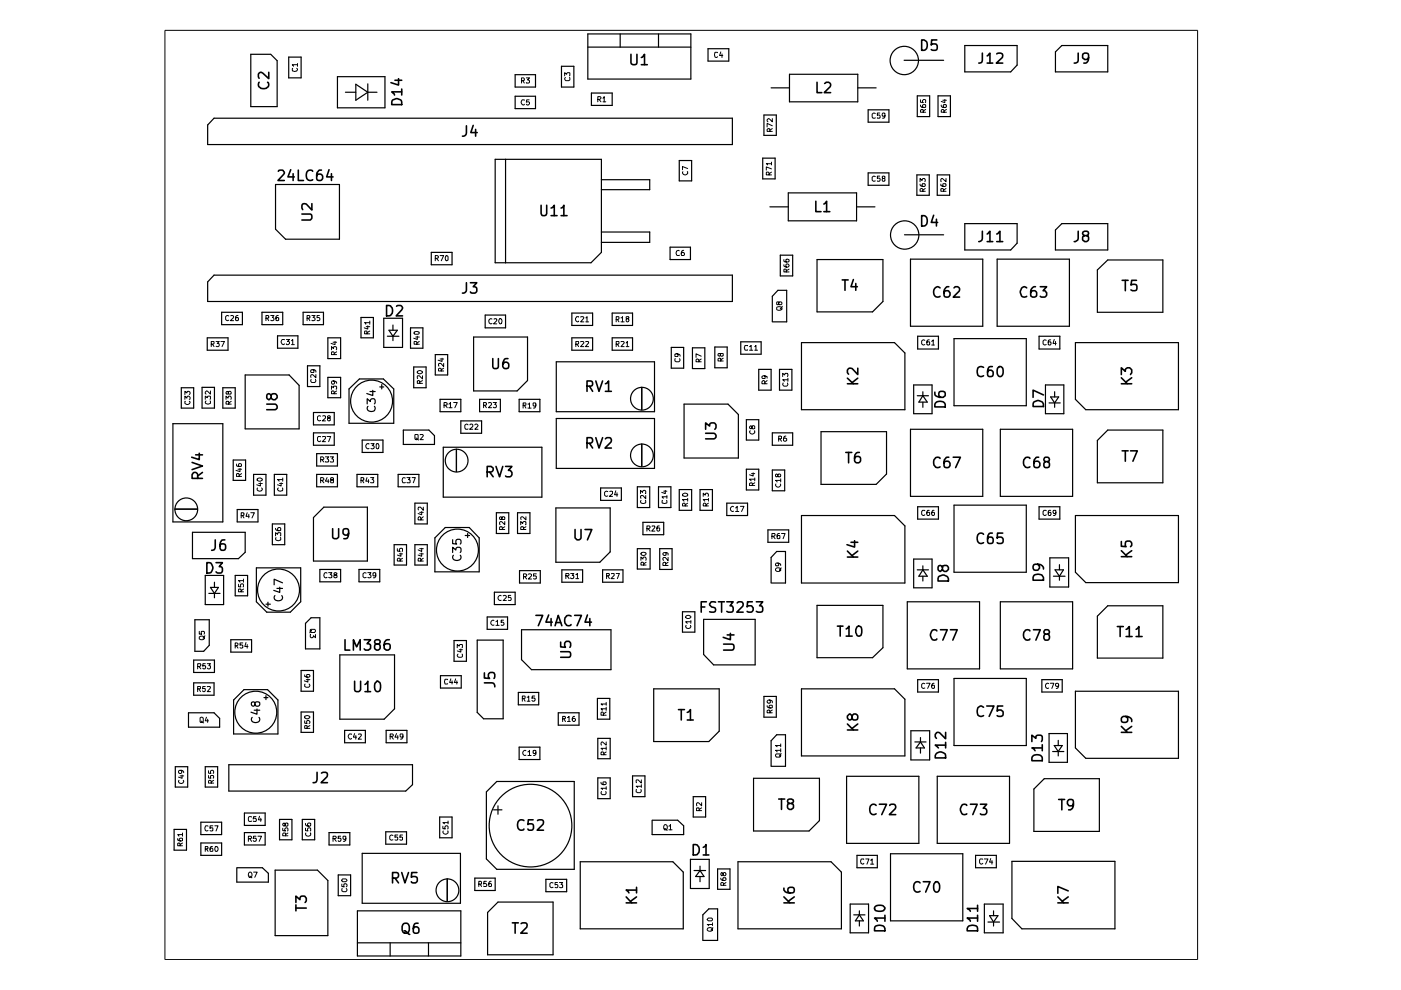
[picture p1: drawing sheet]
<svg xmlns="http://www.w3.org/2000/svg" width="297mm" height="210mm" viewBox="0 0 297 210" stroke-linecap="round" stroke-linejoin="round" font-family="sans-serif">
<g fill="none" stroke="#000" stroke-width=".21">
<path d="M35 6.4h218.9v197.1h-218.9zM62.1 14.5l-.1 .1a.57 .57 0 0 0 .4 .6 .57 .57 0 0 0 .7-.4l-.2-.3M63.1 13.7h-1.1l.2 .4M63.1 13.5v.6M110.6 17.1l.6-.1v-.3l-.2-.2h-.4v1.1M110.8 17.1l.4 .5M111.6 16.5h.7l-.5 .4 .4 .1 .1 .4-.2 .2-.5-.1M119.7 16.1v-.7l.4 .3 .2-.3h.4v.7M119.9 16.4l-.2 .4 .3 .3 .7-.1v-.6M152.1 11.2l-.5-.1a.68 .68 0 0 0 .3 1.1l.2-.2M152.8 11l-.2 .8h.6M153.1 11.4v.8"/>
<path d="M111.2 21.3l-.5-.1-.2 .4 .2 .6 .3 .1 .2-.2M112.2 21.2h-.5l-.1 .5 .5-.1 .2 .4-.3 .3-.4-.2M126.7 21.1h.5l.2-.4-.1-.2h-.6v1.1M127 21.1l.4 .5M127.8 20.8l.3-.3v1.1M127.8 21.6h.6M144.8 36.4a.55 .55 0 0 0 .3 .7 .55 .55 0 0 0 .7-.3l-.1-.4M145.8 35.7l-1.1-.4v.7M163.1 37.1v-.4l-.2-.2-.4 .1v.5h1.1M163.2 27.9v-.6h-.3l-.3 .1v.5h1.1M163.6 35.8l-1.1-.4v.7M163.6 34.7h-1.1l.2 .3"/>
<path d="M163.6 36.5l-.5 .3M163.6 34.4v.6M163.7 26.7l-1.1-.5v.7M163.7 25.1v.7l-.7-.7-.4 .3 .2 .4M163.7 27.3l-.5 .3M185.6 37.4l-.3-.1-.4 .3v.6l.4 .2h.3M185.6 24h-.3l-.4 .2v.6l.2 .3 .5-.1M186.5 37.3h-.5v.5h.4l.2 .1-.1 .5h-.5M186.5 24h-.5v.5l.4-.1 .2 .2-.1 .5-.5-.1M187.2 37.8l-.2-.2 .2-.3 .4 .1-.1 .4h-.4l-.1 .2 .2 .4h.4v-.5l-.1-.1M187.6 24.5l-.1 .1h-.4l-.1-.4 .2-.2h.4v.8l-.1 .3h-.4M195.1 39v.2a.72 .72 0 0 0 1.1 .2l-.1-.5h-.5l-.1 .5 .2 .1"/>
<path d="M195.1 38.5v-.7l.4 .5 .1-.4 .4-.1 .2 .3-.1 .4M195.2 22.3l.2 .5h.8v-.6h-.5l-.1 .2v.2l.2 .2M195.2 21.2v.5l.5 .1-.1-.5 .2-.2h.3l.2 .2-.1 .5M195.7 23.8v-.5h-.5v.5h1.1M196.2 40l-.5 .3M196.3 23.2l-.6 .3M199.5 39v.4l.8 .1 .3-.1-.1-.5-.6 .1v.5h.2M199.6 22.3l.2 .5h.8v-.6h-.5l-.1 .4 .2 .2M199.9 21.3h.8M200.2 23.8l-.1-.5h-.5v.5h1.1M200.3 21.1v.7l-.7-.3M200.6 37.8v.7l-.8-.7-.3 .2 .1 .5"/>
<path d="M200.6 40l-.5 .3M200.7 23.2l-.5 .3M92.3 54.8l.6-.1v-.4l-.6-.1v1.1M92.5 54.8l.5 .5M93.3 54.2h.8l-.5 1.1M94.5 54.3l.2-.1 .3 .2v.7l-.3 .2a.63 .63 0 0 1-.2-1zM144 53.2l-.2-.1a.61 .61 0 0 0-.5 .5 .61 .61 0 0 0 .3 .6l.4-.1M144.9 53.1l-.3 .1-.2 .8 .1 .2h.4l.2-.2v-.2l-.2-.3-.5 .3M166.2 56.1v.3a.7 .7 0 0 0 1.1 0l-.3-.4h-.2l-.2 .1v.4l.2 .1M166.2 55v.4l.3 .1h.6l.2-.4-.3-.2-.4 .1v.5h.2M166.7 57.7v-.6h-.4l-.1 .6h1.1M167.3 57.1l-.6 .3"/>
<path d="M195.7 40.6l-.1-.6h-.3l-.2 .1v.5h1.1M200.1 40.6l-.1-.6h-.5v.6h1.1M44.8 73h.4l.2-.2v-.3l-.6-.1v1.1M45 73l.4 .5M45.8 72.4h.7l-.4 .4h.3v.6h-.6M46.8 72.4h.8l-.5 1.1M48.5 67l-.3-.1-.4 .2v.6l.4 .3 .3-.1M48.9 67l.4-.1 .2 .3-.6 .8h.6M50.5 66.9l-.5 .2v.8h.5v-.5l-.4-.1-.1 .3M56.4 67.5l.6-.1v-.4l-.6-.1v1.1M56.6 67.5l.4 .5M57.4 66.9h.7l-.4 .4 .3 .1 .1 .4-.3 .2-.4-.1"/>
<path d="M59 66.9h-.2l-.3 .2v.8h.6v-.5l-.4-.1-.2 .3M60.3 72.1l-.4-.1-.3 .4 .3 .6 .2 .1 .2-.2M60.7 72h.7l-.4 .4h.2l.2 .4-.3 .3h-.3l-.1-.2M61.8 72.2l.3-.2v1.1M61.8 73.1h.6M65.1 67.5l.6-.1v-.4l-.6-.1v1.1M65.4 67.5l.3 .5M66.1 66.9h.7l-.4 .4 .3 .1 .1 .4-.3 .2-.4-.1M66.4 78.4l.1 .1v.4l-.5 .1v-.6h.7l.3 .3v.2M67 79.4v.7l-.8-.7-.3 .3 .1 .3M67.7 66.9h-.5v.5h.5l.1 .4-.2 .2-.4-.1M70.3 74.2v-.7l.4 .4v-.3h.6v.6"/>
<path d="M70.6 72.6h.8M70.9 75.2v-.4l-.2-.2h-.3l-.1 .6h1.1M71 72.4v.7l-.8-.3M71.4 74.6l-.5 .3M77.6 69.3h.8M77.8 70.8v-.5l-.4-.1-.1 .6h1.1M78 69.1v.7l-.8-.3M78.4 68.4h-1.1l.3 .3M78.4 70.2l-.6 .3M78.4 68.1v.6M87.8 70.4a.7 .7 0 0 1 1.1 .2l-.3 .3h-.6l-.2-.1zM88.1 71.5h.8"/>
<path d="M88.4 73v-.4l-.2-.2h-.3l-.1 .6h1.1M88.5 78.7a.66 .66 0 0 1 1.1 .3 .7 .7 0 0 1-1.1 0zM88.5 71.3v.7l-.8-.3M88.9 72.4l-.5 .3M89.6 79.7v.6l-.7-.6-.4 .1 .1 .5M93.3 76.1h.8M93.6 78.7l-.1-.6h-.3l-.2 .1v.5h1.1M93.7 75.9v.7l-.8-.2M94.1 77v.7l-.6-.7h-.5v.6M94.1 78.1l-.5 .3M104.3 67.6a.5 .5 0 0 0-.7 .5 .5 .5 0 0 0 .7 .5M104.7 67.6h.6v.4l-.7 .7h.7"/>
<path d="M106 67.6a.56 .56 0 0 1 .4 .5 .56 .56 0 0 1-.4 .6 .7 .7 0 0 1 0-1.1zM122.1 73h.4l.2-.2v-.3l-.6-.1v1.1M122.3 73l.4 .5M122.7 67.2l-.4-.1a.56 .56 0 0 0-.3 .7 .56 .56 0 0 0 .7 .4v-.1M123.1 67.2l.5-.1 .2 .2-.7 .9h.7M123.1 72.5l.5-.1 .2 .2-.7 .9h.7M124.2 67.4l.3-.3v1.1M124.2 72.5l.5-.1 .1 .3-.7 .8h.7M124.2 68.2h.6M130.6 67.7h.5l.1-.1v-.4l-.6-.1v1.1M130.6 73h.5l.1-.2v-.3l-.6-.1v1.1M130.9 67.7l.3 .5"/>
<path d="M130.9 73l.3 .5M131.7 67.4l.3-.3v1.1M131.7 72.5l.5-.1 .1 .2-.6 .9h.6M131.7 68.2h.6M132.8 72.7l.2-.3v1.1M132.8 73.5h.5M132.9 67.6l-.1-.1v-.3l.5-.1v.5h-.4l-.1 .1v.4l.1 .1a.35 .35 0 0 0 .4-.2 .35 .35 0 0 0-.2-.4M143.2 76l-.1 .5 .2 .2h.6l.3-.3-.1-.4M143.5 75l.3 .2-.1 .4-.6-.1v-.4l.2-.1a.81 .81 0 0 1 .9 .4v.1M148.2 76.7l-.1-.5-.4-.1-.1 .2v.4h1.1M148.7 75.5l-1.1-.5v.8M148.7 76.1l-.5 .4"/>
<path d="M152.7 75.1l.1-.2 .5 .1v.4l-.1 .1-.5-.1v-.5l-.5 .2 .1 .3 .3 .1 .1-.1M152.8 76.5v-.5l-.3-.1-.3 .2v.4h1.1M153.3 75.9l-.5 .4M158.5 73.3l-.4-.1-.3 .5 .1 .5h.6M158.9 73.5l.4-.3v1.1M158.9 74.3h.7M160 73.5l.3-.3v1.1M160 74.3h.6M162.1 79.7l.1 .1-.1 .5h-.4l-.2-.2 .1-.3a.83 .83 0 0 1 1 0v.4M164.7 65.2l.1-.1a.65 .65 0 0 1 1 .4 .78 .78 0 0 1-1.1 .1zM165.1 64.2l.1-.2h.4l.2 .2-.2 .4h-.4l-.1-.5-.3-.1-.1 .5 .3 .1 .1-.2M165.9 64.9l-.5 .6"/>
<path d="M165.9 79.8v-.6l.5 .3 .1-.3h.5v.6M196.1 72.1h-.4l-.3 .2v.6l.3 .3 .4-.1M197 72.1h-.2l-.3 .2v.8h.6l-.1-.6h-.4l-.1 .1M197.5 72.4l.4-.3v1.1M197.5 73.2h.6M221.8 72.1h-.3l-.4 .2v.6l.4 .3 .3-.1M222.8 72.1h-.3l-.3 .2v.8l.5 .1 .1-.3v-.4h-.5l-.1 .1M223.5 72l-.2 .8h.6M223.8 72.4v.8M39.2 84.7v-.7l.4 .4 .2-.4h.2l.3 .2v.4l-.2 .1M39.2 83.7v-.7l.4 .3v-.2l.2-.1 .4 .1 .1 .4-.2 .2M39.3 85.1l-.1 .4 .4 .3 .6-.3 .1-.2-.2-.2"/>
<path d="M43.5 84.7v-.7l.4 .3 .2-.3h.4v.7M43.7 85l-.2 .3a.66 .66 0 0 0 1.1 .2l-.1-.5M44.6 82.9v.7l-.7-.7-.4 .2 .2 .5M47.9 84.7v-.7l.4 .4 .2-.4h.4l.1 .2-.1 .5M48.4 83.2l.2-.2h.3l.1 .2-.1 .4h-.4l-.2-.5h-.3v.5l.4-.2M48.5 85.7l-.1-.6h-.4l-.1 .6h1.1M49 85.1l-.5 .3M50.1 98.4l.1 .4 .2 .1h.7v-.5h-.5l-.1 .3 .2 .2M50.5 99.5h.7M50.9 99.3v.7l-.9-.3M66 80.4l-.1 .4 .2 .3h.6l.3-.3-.1-.4M68 97.5h.5l.2-.4-.3-.2h-.4v1.1"/>
<path d="M68 92.6l-.5-.1-.2 .3v.6l.2 .2h.2l.3-.1M68 88.2l-.4-.1-.3 .3v.6l.3 .2h.4M68.2 97.5l.5 .5M68.4 92.6l.5-.1 .1 .5-.7 .6h.7M68.4 88.2h.6v.4l-.7 .6h.7M69 96.9h.7l-.4 .4 .4 .2-.1 .5-.6-.1M69.3 92.5h.8l-.4 1.1M69.7 88.6l-.3-.3 .3-.2 .3 .1-.2 .4h-.3a.36 .36 0 0 0 0 .6 .36 .36 0 0 0 .5 0v-.5l-.2-.1M70 96.9h.7l-.3 .4 .3 .2v.4h-.7M70.3 82.5v-.6l.4 .3 .1-.3h.5v.6M70.7 80.8l.3 .4-.1 .2h-.5l-.1-.2 .1-.4 .9 .1 .1 .4M70.9 83.5v-.4l-.2-.2h-.3l-.1 .6h1.1"/>
<path d="M71.4 82.9l-.5 .3M78.2 94.1h-.4a.56 .56 0 0 0-.2 .7 .56 .56 0 0 0 .6 .3M78.7 94.1h.6l-.4 .4 .4 .2-.1 .4h-.5M79.8 94.1h.2a.61 .61 0 0 1 .4 .5 .61 .61 0 0 1-.4 .6l-.2-.3zM88 92.2h.6v.8l-.2 .2-.4-.2zM88.1 92.9l.6 .4M89 81.3v-.5h-.5v.5h1.1M89.1 92.2l.5-.1 .1 .2-.6 .9h.6M89.6 80.7l-.6 .3M94.1 85.9h.6v-.5l-.6-.1v1.1M94.4 85.9l.4 .5M95.2 85.7l.3-.4v1.1"/>
<path d="M95.2 86.4h.6M96.2 85.3h.7l-.5 1.1M99.2 90.1l-.3-.2-.3 .3v.6l.1 .2 .5-.1M99.7 90.1l.4-.2 .1 .2v.3l-.6 .6h.6M100.7 90.1l.4-.2 .2 .3-.6 .8h.6M102.5 85.9h.6v-.5l-.6-.1v1.1M102.8 85.9l.3 .5M103.5 85.4l.5-.1 .2 .3-.7 .8h.7M104.6 85.3h.6l-.3 .5 .3 .1v.4l-.1 .1h-.5M110.9 85.9h.5l.1-.4-.6-.1v1.1M111.2 85.9l.3 .6M111.9 85.7l.4-.3v1.1"/>
<path d="M111.9 86.5h.7M113.6 85.9l-.1 .2h-.3l-.2-.2v-.4l.5-.1 .1 .2-.1 .8-.4 .1M159.1 91.4h-.1a.55 .55 0 0 0 .3 .6 .55 .55 0 0 0 .7-.2l-.1-.4M159.4 90.5l.2-.2h.3l.1 .1v.4l-.4 .1-.4-.6-.3 .2 .3 .4 .2-.2M162.1 81.4v-.5l-.3-.2-.3 .2v.5h1.1M162.6 80.7l-.5 .4M165.1 93h.6v-.5h-.6v1.1M165.4 93l.3 .6M166 81.2l-.1 .3 .3 .4h.6l.2-.4v-.3M166.6 92.5h-.3l-.2 .9 .3 .2 .4-.2-.1-.4-.3-.1-.3 .1M167 80.5h-1.1l.4 .4M167 80.2v.7"/>
<path d="M50.7 101l-.1-.6h-.4l-.1 .6h1.1M51.1 109.3l.6-.1v-.4l-.6-.1v1.1M51.2 100.4l-.5 .4M51.4 109.3l.3 .5M52.4 108.7l-.2 .8h.6M52.7 109.1v.7M53.2 108.7h.7l-.5 1.1M54.5 101.5a.66 .66 0 0 1 1.1 .3 .7 .7 0 0 1-1.1 0zM54.6 103.5a.51 .51 0 0 0 .3 .6 .51 .51 0 0 0 .6-.2l.1-.3-.1-.1M54.9 102.5h.7M55.2 102.4v.6l-.8-.2M58.4 113.6v-.7l.4 .4 .1-.4h.5v.7"/>
<path d="M58.4 112l.1 .4 .9 .1 .1-.1v-.4l-.1-.2-.5 .1-.1 .2 .3 .4M58.5 114l-.1 .2a.66 .66 0 0 0 1.1 .3l-.1-.5M59 103.5l-.2 .1a.6 .6 0 0 0 .5 .5 .6 .6 0 0 0 .6-.2v-.4M59.3 102.5h.6M59.6 102.4v.6l-.8-.2M59.9 101.7h-1.1l.4 .3M59.9 101.3v.7M68 101.9l.6-.1v-.5h-.6v1.1M68.2 101.9l.5 .5M69.3 101.3l-.3 .7h.8M69.6 101.7v.7M70.3 101.8l-.2-.1v-.4h.6v.4l-.6 .2 .1 .5 .5-.1v-.4l-.2-.1"/>
<path d="M76.5 101.9l.6-.1v-.5h-.6v1.1M76.8 101.9l.3 .5M77.8 101.3l-.2 .7h.6M78.1 101.7v.7M78.6 101.3h.6l-.3 .4 .3 .2v.5l-.6-.1M84.2 116.3v.5l.6 .1-.1-.1 .1-.5h.5v.6M84.7 117.4h.6M84.8 119v-.6h-.4l-.2 .1v.5h1.1M85 117.3v.6l-.8-.2M85.3 118.4l-.5 .3M85.9 101.3h-.2a.66 .66 0 0 0-.3 1.1l.5-.1M86.3 101.3h.7l-.4 .4 .4 .1v.5h-.7"/>
<path d="M87.4 101.3h.7l-.5 1.1M89 108.6h.7M89 117.4h.7M89 116.3h.7M89.2 110.2v-.6h-.5l-.1 .6h1.1M89.2 119v-.6h-.5l-.1 .6h1.1M89.4 108.5v.6l-.8-.2M89.4 117.3v.6l-.8-.2M89.4 116.2v.7l-.8-.3M89.7 107.5v.7l-.5-.7h-.5v.6M89.7 109.6l-.5 .4M89.7 118.4l-.5 .3"/>
<path d="M106.4 109.7l.2-.1h.4l-.1 .6h-.4l-.1-.5-.2-.1-.3 .1 .1 .5h.3l.1-.2M106.5 112.3l-.1-.6h-.4l-.1 .6h1.1M107 110.6v.7l-.7-.7-.4 .2 .1 .5M107 111.7l-.5 .3M110.4 111.3v-.7l.4 .4 .1-.3h.6l-.1 .6M111 112.3l-.1-.6h-.4l-.1 .6h1.1M111.5 109.6v.6l-.8-.6-.3 .1 .1 .5M111.5 111.7l-.5 .3M128.9 104.2l-.4-.1-.3 .3v.6l.3 .2h.4M129.3 104.2h.6v.4l-.7 .6h.7M130.6 104.1l-.3 .8h.7M130.8 104.5v.7"/>
<path d="M135.8 104.6v-.6l.4 .4 .1-.3 .4-.1 .2 .1-.1 .5M135.9 106.1l-.1 .2a.64 .64 0 0 0 .4 .5 .64 .64 0 0 0 .7-.2l-.1-.5M135.9 118.8v-.7l.4 .4 .2-.4 .4 .1v.6M136 117.2a.74 .74 0 0 1 1 .2 .63 .63 0 0 1-1 .2zM136.5 119.8v-.4l-.2-.2h-.3l-.1 .6h1.1M136.9 105.1v.6l-.6-.6h-.4v.6M137 119.2l-.5 .3M137.2 112.1h.4l.2-.4-.1-.2h-.5v1.1M137.4 112.1l.4 .5M138.3 111.6l.5-.1 .1 .3-.7 .8h.7M139.8 111.5h-.4l-.1 .3v.6l.1 .2 .5-.2-.1-.5h-.4l-.1 .2M140.5 106.1l-.1 .5 .4 .2 .6-.2-.1-.5"/>
<path d="M140.7 104.1h.7M141.1 104v.6l-.8-.2M141.1 117.2l.1 .1v.4h-.6l-.1-.4 .2-.1 .9 .1v.4M141.1 119.9v-.6h-.5l-.1 .6h1.1M141.4 105.3h-1l.2 .4M141.4 105.1v.6M141.6 118.2v.7l-.5-.7h-.4l-.2 .2 .2 .4M141.6 119.2l-.5 .3M144.8 104.7a.83 .83 0 0 1 1 0v.4a.7 .7 0 0 1-1.1-.2zM145.3 107.3l-.2-.6-.3 .1-.1 .5h1.1M145.8 105.9h-1.1l.3 .4M145.8 106.7l-.5 .3"/>
<path d="M145.8 105.7v.6M149.1 105.2v-.6l.4 .4 .2-.4h.4v.6M149.7 107.3l-.1-.5-.3-.1-.2 .6h1.1M150.2 105.9h-1.1l.3 .4M150.2 106.7l-.5 .3M150.2 105.7v.6M155.5 107.4a.5 .5 0 0 0-.6 .5 .5 .5 0 0 0 .6 .5M156 107.7l.3-.3v1.1M156 108.5h.6M157 107.4h.7l-.5 1.1M159.3 100.4h.7M159.5 103v-.6h-.3l-.3 .1v.5h1.1"/>
<path d="M159.7 100.2v.7l-.8-.2M160 101.6h-1.1l.4 .3M160 102.4l-.5 .3M160 101.3v.6M163.7 113.7l.6-.1v-.5h-.6v1.1M163.9 113.7l.4 .5M164.5 102.6a.5 .5 0 0 0 .5 .7 .5 .5 0 0 0 .4-.7M164.9 119.4l.2 .2-.1 .4h-.5l-.1-.4 .2-.2 .8 .1 .1 .4M164.9 100.7l.2-.2 .4 .2-.1 .4h-.4l-.1-.4-.2-.2-.3 .2 .1 .4 .4-.2M165.3 113.1h-.4l-.1 .3v.7h.6l-.1-.6h-.5v.2M165.5 101.9h-1.1l.4 .3M165.5 101.5v.7"/>
<path d="M165.7 113.1h.8l-.5 1.1M196.1 108.3l-.5-.1-.2 .3v.6l.3 .2 .4-.2M197 108.2h-.3l-.2 .3v.6l.2 .2 .4-.2-.1-.5h-.4l-.1 .2M198 108.2h-.2a.82 .82 0 0 0-.2 1l.4 .1 .1-.2v-.4l-.5-.1-.1 .2M221.8 108.3l-.5-.1-.2 .3v.6l.4 .2 .3-.2M222.8 108.2h-.4l-.2 .3v.6l.5 .2 .1-.2v-.5h-.5l-.1 .2M223.9 108.6l-.2 .3h-.3l-.1-.3 .1-.4 .5 .1v.8l-.3 .2h-.2M42.2 135a.78 .78 0 0 1 1.1 .1v.3a.78 .78 0 0 1-1.1 .1zM42.2 133.9v.6h.6v-.6h.5v.6M43.4 134.8l-.3 .6M49.9 136.9l.5-.1 .1-.3-.6-.2v1.1M50.1 136.9l.4 .5"/>
<path d="M50.5 123.9v.5l.6 .1v-.6l.4-.1 .1 .2v.5M51.1 125.5v-.6h-.5l-.1 .6h1.1M51.5 136.3h-.6v.5h.6v.5h-.6M51.6 123.1h-1.1l.4 .3M51.6 124.9l-.5 .3M51.6 122.8v.6M52.2 136.2l-.3 .9h.7M52.4 136.7v.7M65.8 133.5l.9-.1 .2 .5-.2 .2h-.7l-.2-.2zM65.9 134.5l-.1 .5 .2 .2 .4-.1 .1-.3 .4 .4v-.7M66 133.6l-.3 .6M69.3 121.5l-.1-.1a.52 .52 0 0 0-.6 .6 .52 .52 0 0 0 .7 .4"/>
<path d="M69.7 121.4h.7l-.4 .4 .4 .1v.5h-.7M71 121.9l-.2-.2 .1-.2h.5l.1 .2-.3 .2h-.3l-.1 .2v.2l.2 .2 .5-.2v-.2l-.3-.2M77.6 121.5l-.3-.1-.3 .3v.6l.3 .2 .3-.1M78 121.4h.7l-.4 .4 .3 .1 .1 .4-.3 .2-.4-.1M79.7 121.9l-.1 .2h-.4l-.1-.6h.6v.8l-.3 .2h-.2M96.9 137.3v-.6l.5 .3 .1-.3h.5v.6M97.1 138.7l-.2 .3 .4 .4h.5l.2-.2v-.5M97.4 137.8h.6M97.7 137.6v.7l-.8-.3M104.7 131.6a.5 .5 0 0 0-.6 .4 .5 .5 0 0 0 .6 .5M105.2 131.8l.3-.3v1.1M105.2 132.6h.6"/>
<path d="M106.3 126.3a.5 .5 0 0 0-.7 .5 .5 .5 0 0 0 .7 .5M106.7 126.3l.4-.1 .3 .3-.7 .8h.7M106.8 131.5h-.5v.5h.5v.4l-.2 .2-.3-.1M108.3 126.2h-.5v.5h.4l.2 .1v.4l-.2 .1h-.4M111 122.3l.6-.1 .1-.4-.7-.1v1.1M111.3 122.3l.4 .5M112 121.8l.4-.1 .3 .1-.1 .4-.6 .6h.7M113.7 121.7h-.6v.5h.6v.5h-.6M120 122.1h.5l.1-.3-.1-.2h-.5v1.1M120.2 122.1l.4 .6M121 121.6h.7l-.4 .4h.3a.42 .42 0 0 1-.1 .6 .42 .42 0 0 1-.5 0v-.1M122.1 121.8l.3-.2v1.1"/>
<path d="M122.1 122.7h.6M128.6 122.1h.5v-.5h-.5v1.1M128.9 122.1l.3 .6M129.6 121.7l.5-.1 .1 .4-.7 .7h.7M130.6 121.6h.7l-.4 1.1M145.5 132.6a.5 .5 0 0 0 .4 .7 .5 .5 0 0 0 .5-.7M145.5 130.6a.73 .73 0 0 1 1 .1v.2a.7 .7 0 0 1-1.1 0zM146.5 131.8h-1.1l.3 .4M146.5 131.6v.6M164.4 120.6l.4-.2h.4l.3 .2v.3l-.3 .3h-.4l-.4-.3zM165.6 120.4l-.3 .6M41.9 141.3l.6-.1v-.5h-.6v1.1"/>
<path d="M41.9 146h.5l.1-.4-.6-.1v1.1M42.2 141.3l.4 .5M42.2 146l.3 .6M42.5 152.1h.3l.3 .1v.8l-.2 .2h-.4l-.1-.2zM42.6 152.9l.6 .3M43.5 140.7h-.5v.5l.5-.1 .1 .2-.1 .4-.3 .1-.2-.2M43.5 145.5h-.5l-.1 .5h.5l.1 .5-.2 .1-.4-.1M43.8 152.1l-.3 .7h.7M43.9 140.7h.7l-.3 .4 .3 .1v.4l-.2 .2h-.3l-.2-.2M43.9 145.6l.6-.1 .1 .2-.7 .9h.7M44 152.5v.7M64.6 152.8v.5l.5 .1-.1-.5 .4-.2 .3 .3-.2 .4"/>
<path d="M64.6 143.1l.1 .3a.74 .74 0 0 0 .9 .1l.1-.3-.2-.2h-.4l-.1 .5 .2 .1M64.7 151.8l.6-.1 .4 .3a.58 .58 0 0 1-.5 .4 .58 .58 0 0 1-.6-.3zM64.7 145l-.1 .5 .3 .2h.5l.2-.2 .1-.2-.2-.3M64.9 144.1h.8M65.1 154.4v-.5l-.4-.1-.1 .6h1.1M65.3 143.9v.7l-.8-.2M65.7 153.8l-.6 .4M74.5 155.7l-.4-.1-.3 .4 .3 .6 .2 .1 .2-.2M75.2 155.5l-.3 .8h.7M75.4 156v.7M76 155.7l.5-.1 .1 .3-.7 .8h.7M82.7 156.1h.5l.2-.3-.2-.2h-.5v1.1"/>
<path d="M83 156.1l.4 .6M84.1 155.5l-.4 .8h.7M84.3 156v.7M85.4 156l-.1 .3h-.3l-.2-.2v-.4h.6v.7l-.1 .2-.4 .1M94.9 144.1l-.5-.1-.2 .4 .2 .6 .5-.1M95.6 143.9l-.3 .8h.7M95.8 144.4v.6M96.6 143.9l-.2 .8h.6M96.9 144.4v.6M110.7 148.1h.6v-.4l-.6-.1v1.1M111 148.1l.3 .6M111.5 159.2a.5 .5 0 0 0-.7 .4 .5 .5 0 0 0 .7 .5"/>
<path d="M111.8 147.8l.3-.2v1.1M111.8 148.7h.6M111.9 159.4l.4-.3v1.1M113.4 147.6h-.5l-.1 .5 .6-.1v.6l-.5 .1-.1-.2M113.6 159.6l-.1 .2-.5-.1v-.5h.6v.7l-.5 .3M119.3 152.4h.5v-.5h-.5v1.1M119.5 152.4l.4 .6M120.3 152.1l.3-.2v1.1M120.3 153h.6M121.8 151.9h-.2a.7 .7 0 0 0 0 1.1l.4-.3v-.2l-.2-.2h-.3l-.2 .2M127.9 151.6v-.5l-.3-.1-.2 .1v.5h1.1M128.5 150.3h-1.1l.3 .3"/>
<path d="M128.5 149.3h-1.1l.3 .2M128.5 158.7h-1.1l.4 .3M128.5 157.3v.7l-.7-.7-.4 .3 .1 .4M128.5 148.9v.6M128.5 149.9v.7M128.5 158.3v.7M128.5 151l-.6 .4M128.5 159.4l-.5 .4M162.6 149.6l.1 .3 .9 .2 .1-.1v-.5h-.5l-.1 .2v.2l.2 .2M163.2 148.4l.1 .2v.4l-.1 .1-.5-.1-.1-.3a.7 .7 0 0 1 1.1 0v.3M163.2 151.1v-.5l-.3-.1-.3 .2v.4h1.1M163.7 150.5l-.5 .4"/>
<path d="M164.5 159.9h.9l.1 .4-.1 .2h-.8l-.2-.2zM165.5 159.1h-1.1l.4 .3M165.5 158.1h-1.1l.4 .2M165.5 157.7v.6M165.5 158.7v.7M165.6 159.8l-.3 .6M196.1 144.9h-.4l-.3 .2v.6l.3 .3 .4-.1M196.4 144.9h.8l-.5 1.1M198 144.9h-.3l-.2 .8 .3 .3 .3-.1-.1-.6h-.4l-.1 .2M222.3 144.9a.5 .5 0 0 0-.7 .5 .5 .5 0 0 0 .7 .5M222.7 144.9h.7l-.4 1.1M224.5 145.3l-.5 .2-.2-.2v-.3l.2-.1 .5 .1-.2 .9-.4 .1"/>
<path d="M37.7 177.8l.1 .3a.74 .74 0 0 0 .9 .1l-.1-.5h-.4l-.2 .4 .3 .2M37.9 165.4a.5 .5 0 0 0 .5 .7 .5 .5 0 0 0 .5-.7M38.2 179.3v-.5h-.5v.5h1M38.2 164.5h.7M38.4 163.3l.1 .1v.4l-.1 .2-.5-.1-.1-.3 .3-.3 .8 .2v.3M38.6 164.3v.7l-.8-.2M38.7 177h-1l.2 .3M38.7 178.7l-.5 .4M38.7 176.6v.7M44.1 175.2l-.5-.1a.58 .58 0 0 0-.2 .7 .58 .58 0 0 0 .7 .3M44.2 164.4v.5l.5 .1v-.6h.5v.6M44.2 163.4v.5l.5 .1v-.6l.4-.1 .2 .3-.1 .4"/>
<path d="M44.8 166l-.1-.5-.3-.1-.2 .2v.4h1.1M45 179.5h-.3l-.2 .2v.7h.6v-.4l-.1-.2h-.3l-.2 .3M45.1 175.1h-.6v.5h.6v.5h-.6M45.3 165.4l-.5 .4M45.6 175.1h.6l-.4 1.1M45.7 179.5h.4l.1 .3-.1 .7h-.4l-.1-.3zM52.7 177.8h.5l.1-.3-.1-.2h-.5v1.1M52.9 177.8l.4 .6M53.3 173.2l-.5-.1-.1 .3v.5l.1 .3 .5-.1M54.3 177.3h-.5l-.1 .5 .6-.1v.6l-.5 .1-.1-.2M54.3 173.1h-.5l-.1 .6 .1-.2 .5 .1v.6l-.6-.1M54.7 177.3h.8l-.6 1.1"/>
<path d="M55 173.1l-.2 .7h.7M55.3 173.5v.7M59.9 175.6v.5l.6 .1-.1-.4 .2-.3h.3l.1 .2v.5M60.5 174.8l.1-.3 .4 .1v.4l-.4 .2a.58 .58 0 0 0-.6-.6l-.1 .3 .3 .3 .3-.3M60.5 177.2v-.5l-.4-.1-.2 .2v.4h1.1M61 176.6l-.5 .4M64.8 175.6v.5l.5 .1v-.6l.4-.1 .2 .2-.1 .5M64.8 174.6l.1 .4a.83 .83 0 0 0 1 0v-.4l-.5-.1-.2 .3 .2 .4M64.9 176.6l-.1 .2a.61 .61 0 0 0 .4 .5 .61 .61 0 0 0 .7-.3l-.1-.4M70.6 177.8h.5l.2-.3-.2-.2h-.5v1.1M70.9 177.8l.4 .6M72.2 177.3h-.5v.5l.5-.1v.6l-.4 .1-.1-.2"/>
<path d="M73.3 177.7l-.1 .3h-.3l-.2-.2v-.4h.6v.7l-.2 .3h-.3M83.3 177.1l-.3-.1-.4 .3v.6l.4 .2h.3M84.3 177h-.6v.5h.6v.6h-.6M85.3 177h-.5v.5h.5v.6h-.5M93.9 175.2v.5l.5 .1v-.6l.4-.1 .2 .2-.1 .5M94 176.2a.55 .55 0 0 0 .3 .7 .55 .55 0 0 0 .7-.3l-.1-.4M95 174.4h-1.1l.3 .3M95 174.1v.6M111.9 160.2h.7M127.4 165.9v.1a.72 .72 0 0 0 1 .3v-.5h-.5l-.1 .5 .2 .1M127.5 167.8l-.1 .3 .3 .4h.6l.2-.4-.1-.3M128 160v-.4l-.2-.2h-.3l-.1 .6h1.1"/>
<path d="M128.5 167.1h-1.1l.4 .3M128.5 166.8v.6M135 167.4l-.1 .5 .2 .2h.6l.3-.4-.1-.3M136 166.7h-1.1l.3 .3M136 165.4v.6l-.7-.6h-.4l.1 .5M136 166.4v.6M140.9 175.7l.6 .3M141.8 175.2l.4-.4v1.1M141.8 175.9h.7M148.3 171.9l-.1-.6h-.5v.6h1.1M148.8 170.2v.7l-.8-.7-.3 .2v.5M148.8 171.3l-.5 .3"/>
<path d="M43.5 180h.5v-.5h-.5v1M43.8 180l.3 .5M52.7 185.1l.5-.2a.78 .78 0 0 1 .1 1.1h-.4a.67 .67 0 0 1-.2-.9zM52.9 185.8l.5 .3M53.8 184.9h.7l-.5 1.1M72.5 187.5v.5h.5l-.1-.5h.6l.1 .4-.2 .1M72.5 186.5l.1-.1h.7l.3 .3-.3 .2h-.7zM72.6 188.4l-.1 .5 .2 .2h.6l.2-.2 .1-.3-.2-.2M101.5 187.5l.6-.1v-.4l-.2-.1h-.4v1.1M101.8 187.5l.3 .5M103.1 186.9h-.5l-.1 .6 .5-.2 .2 .2v.3l-.2 .2-.5-.1M104.1 186.9h-.2l-.3 .3v.7l.5 .1v-.6l-.3-.1-.2 .2"/>
<path d="M117.3 187.2l-.4-.1-.3 .3v.6l.3 .2 .4-.1M118.2 187.1h-.5v.5l.4-.1 .2 .2v.3l-.2 .2-.4-.1M118.6 187.1h.7l-.3 .4 .3 .1v.5h-.7M149.9 194.9l.3-.3h.7l.1 .5-.1 .1h-.7zM151 196h-1.1l.4 .3M151 195.7v.6M151.1 196.7l-.3 .6M152.8 186.2l.3 .4a.64 .64 0 0 0 .8-.1l-.1-.4h-.5l-.1 .4 .2 .2M153.3 185.3l.2-.3a.35 .35 0 0 1 .4 .3 .35 .35 0 0 1-.4 .4l-.4-.7a.35 .35 0 0 0-.3 .3 .35 .35 0 0 0 .3 .4l.2-.3M153.4 187.7l-.1-.5-.3-.1-.2 .2v.4h1.1M153.9 187.1l-.5 .4M183.1 182.2l-.4-.1a.56 .56 0 0 0-.2 .7 .56 .56 0 0 0 .6 .3v-.1"/>
<path d="M183.6 182.1h.6l-.4 1.1M184.6 182.4l.3-.3v1.1M184.6 183.2h.7M208.4 182.2l-.5-.1-.2 .3 .1 .6 .2 .2 .4-.2M208.7 182.1h.8l-.5 1.1M210.1 182l-.3 .8h.7M210.3 182.5v.7"/>
<circle cx="141.1" cy="175.4" r=".52"/>
<circle cx="150.5" cy="197.1" r=".52"/>
</g>
<g fill="none" stroke="#000" stroke-width=".25">
<path d="M53.2 11.5h4.2l1.4 1.4v9.7h-5.6zM61.2 12.1h2.6v4.4h-2.6zM71.5 16.3h10.1v6.6h-10.1zM73.2 19.6h2.2M75.4 17.9l2.6 1.7-2.6 1.7zM78 19.6h1.9M78 17.8v3.5M109.2 15.8h4.3v2.7h-4.3zM119 14.1h2.7v4.4h-2.7zM124.6 7.2h21.9v9.6h-21.9zM124.6 10h21.9M125.4 19.7h4.4v2.7h-4.4z"/>
<path d="M131.5 7.2v2.8M139.6 7.2v2.8M150.1 10.3h4.4v2.7h-4.4zM163.5 18.6h3.9M167.4 15.7h14.5v5.9h-14.5zM181.9 18.6h3.9M191.7 12.8h8.4M204.6 9.7h11v4.1l-1.3 1.4h-9.7zM223.8 11l1.3-1.3h9.8v5.5h-11.1zM45.4 25.1h109.9v5.5h-111.3v-4.1zM58.4 39.1h13.6v11.6h-11.5l-2.1-2.1zM105 33.8h22.5v19.7l-2.2 2.2h-20.3z"/>
<path d="M107.2 33.8v21.9M109.2 20.4h4.3v2.6h-4.3zM127.5 38.1h10.3v2.1h-10.3M144 34h2.6v4.4h-2.6zM161.7 33.5h2.6v4.4h-2.6zM162 24.4h2.6v4.3h-2.6zM184.1 23.3h4.4v2.6h-4.4zM184.1 36.7h4.4v2.6h-4.4zM194.4 37.1h2.6v4.3h-2.6zM194.5 20.3h2.6v4.4h-2.6zM198.7 37.1h2.6v4.3h-2.6zM198.9 20.3h2.6v4.4h-2.6z"/>
<path d="M45.4 58.3h109.9v5.6h-111.3v-4.1zM91.4 53.5h4.4v2.6h-4.4zM127.5 49.2h10.3v2.2h-10.3M142.1 52.4h4.3v2.6h-4.3zM163.2 43.9h3.9M165.4 54.1h2.7v4.4h-2.7zM167.1 40.9h14.5v5.9h-14.5zM173.2 55h14v8.9l-2.2 2.2h-11.8zM181.6 43.9h3.9M191.8 49.8h8.3M193 54.9h15.4v14.3h-15.4zM204.6 47.4h11v4.2l-1.3 1.4h-9.7z"/>
<path d="M211.4 54.9h15.3v14.3h-15.3zM223.8 48.8l1.3-1.4h9.8v5.6h-11.1zM232.7 57.2l2.2-2.1h11.6v11.1h-13.8zM43.9 71.6h4.4v2.7h-4.4zM47 66.2h4.4v2.6h-4.4zM52 79.5h9.3l2.1 2.2v9.2h-11.4zM55.5 66.2h4.4v2.6h-4.4zM58.8 71.2h4.4v2.6h-4.4zM64.3 66.2h4.3v2.6h-4.3zM65.2 77.6h2.6v4.4h-2.6zM69.5 71.6h2.7v4.4h-2.7zM76.5 67.3h2.7v4.3h-2.7z"/>
<path d="M81.4 67.5h3.9v6.2h-3.9zM82.1 71.3h2.5M82.5 70h1.7l-.9 1.3zM83.3 68.9v1.1M83.3 71.3v.9M87 69.5h2.7v4.3h-2.7zM87.7 77.8h2.6v4.4h-2.6zM92.3 75.2h2.6v4.3h-2.6zM100.4 71.5h11.4v9.2l-2.2 2.2h-9.2zM102.9 66.8h4.3v2.7h-4.3zM117.9 76.7h20.9v10.6h-20.9zM121.2 71.6h4.4v2.7h-4.4z"/>
<path d="M121.2 66.4h4.4v2.6h-4.4zM129.8 66.4h4.3v2.6h-4.3zM129.8 71.6h4.3v2.7h-4.3zM142.3 73.7h2.6v4.4h-2.6zM146.8 73.7h2.6v4.4h-2.6zM151.6 73.6h2.6v4.4h-2.6zM157.1 72.5h4.3v2.6h-4.3zM160.9 78.3h2.6v4.4h-2.6zM163.7 68.2v-5.4l1.2-1.2h1.9v6.6h-3.1M165.3 78.3h2.6v4.4h-2.6zM169.9 72.6h19.8l2.2 2.2v12.1h-22zM194.6 71.3h4.4v2.7h-4.4z"/>
<path d="M202.3 71.8h15.3v14.2h-15.3zM220.3 71.3h4.4v2.7h-4.4zM228 72.6h21.9v14.3h-19.7l-2.2-2.2zM36.7 89.8h10.5v20.9h-10.5zM38.4 82.2h2.7v4.3h-2.7zM42.8 82.1h2.7v4.4h-2.7zM47.2 82.2h2.7v4.3h-2.7zM49.4 97.5h2.7v4.4h-2.7zM66.5 87.5h4.4v2.6h-4.4zM66.5 91.8h4.4v2.6h-4.4zM67.1 96.2h4.4v2.6h-4.4zM69.5 80h2.7v4.3h-2.7z"/>
<path d="M74 82.5l2.2-2.2h5.1l2.2 2.2v7.2h-9.5zM76.8 93.3h4.4v2.6h-4.4zM77.9 85.6v-1.1l.6 .6 .2-.5 .6-.1 .2 .4v.5l-.1 .2M78 86.1a.71 .71 0 0 0 0 .9 .71 .71 0 0 0 .9 .2l.6-.3v-.4l-.1-.4M78.4 83h1.1M79 82.8v1.1l-1.2-.5M80.5 82h.9M80.9 81.5v1M85.5 91.2h5.4l1.2 1.2v1.8h-6.6zM93.3 84.7h4.4v2.6h-4.4zM94 94.8h20.9v10.6h-20.9zM96.8 95.2v4.8"/>
<path d="M97.7 89.2h4.4v2.7h-4.4zM101.7 84.7h4.4v2.6h-4.4zM110.1 84.7h4.4v2.6h-4.4zM117.9 88.7h20.9v10.6h-20.9zM136.1 82.1v4.8M136.1 94.1v4.8M145 85.7h9.3l2.2 2.2v9.2h-11.5zM158.2 89h2.7v4.3h-2.7zM158.2 99.5h2.7v4.4h-2.7zM163.7 91.8h4.4v2.6h-4.4zM163.7 99.7h2.7v4.4h-2.7zM174.1 91.5h13.9v9l-2.2 2.2h-11.7z"/>
<path d="M193 91h15.4v14.2h-15.4zM193.7 81.6h3.9v6.1h-3.9zM194.5 83.9h2.3M195.7 83.1v.8M195.7 85.3v1.1M195.7 83.9l.9 1.4h-1.8zM212.1 91h15.3v14.2h-15.3zM221.7 81.6h3.9v6.1h-3.9zM222.4 85.4h2.4M222.8 84.2h1.7l-.9 1.2zM223.6 83.1v1.1M223.6 85.4v1"/>
<path d="M234.9 91.2h11.6v11.2h-13.8v-9zM37.1 107.9h4.7M40.8 112.9h11.2v4.2l-1.5 1.3h-9.7zM50.3 108h4.4v2.7h-4.4zM53.8 100.6h2.6v4.4h-2.6zM57.7 111.1h2.7v4.4h-2.7zM58.2 100.6h2.6v4.4h-2.6zM67.1 100.6h4.4v2.6h-4.4zM68.7 107.5h9.2v11.5h-11.4v-9.3zM75.7 100.6h4.4v2.6h-4.4zM83.6 115.5h2.6v4.3h-2.6zM84.4 100.6h4.4v2.6h-4.4z"/>
<path d="M88 106.7h2.6v4.4h-2.6zM88 115.5h2.6v4.3h-2.6zM92.2 114l2.2-2.2h5.1l2.1 2.2v7.2h-9.4zM96 117.1v-1.1l.6 .6 .2-.5h.8l.1 .3v.5l-.1 .2M96 114.4v.9l.8 .1-.2-.3 .1-.6 .3-.2 .6 .1 .1 .3-.1 .7M96.1 117.7a.71 .71 0 0 0 0 .9 .71 .71 0 0 0 .9 .2 .67 .67 0 0 0 .7-.3 .67 .67 0 0 0-.1-.8M98.6 113.5h1M99.1 113.1v.9M105.2 108.7h2.7v4.4h-2.7zM109.7 108.7h2.7v4.4h-2.7zM117.9 107.7h11.5v9.3l-2.2 2.2h-9.3zM127.3 103.5h4.4v2.6h-4.4z"/>
<path d="M135.1 103.2h2.7v4.4h-2.7zM135.1 116.3h2.7v4.3h-2.7zM136.3 110.7h4.4v2.7h-4.4zM139.6 103.2h2.6v4.4h-2.6zM139.9 116.3h2.6v4.4h-2.6zM144 103.8h2.6v4.4h-2.6zM148.4 103.8h2.6v4.4h-2.6zM154.1 106.7h4.4v2.6h-4.4zM162.8 112.4h4.4v2.6h-4.4zM169.9 109.3h19.8l2.2 2.2v12.1h-22zM193.7 118.5h3.9v6.1h-3.9zM194.6 107.4h4.4v2.7h-4.4z"/>
<path d="M195.7 120v.8M202.3 107.1h15.3v14.2h-15.3zM220.3 107.4h4.4v2.7h-4.4zM222.6 118.3h4v6.2h-4zM224.6 119.7v1.1M228 109.3h21.9v14.2h-19.7l-2.2-2.2zM41.1 140h4.4v2.6h-4.4zM41.3 131.4h3.1v5.4l-1.2 1.3h-1.9zM43.5 122h3.9v6.2h-3.9zM44.3 125.8h2.4M44.6 124.5h1.7l-.8 1.3zM45.5 123.4v1.1"/>
<path d="M45.5 125.8v.9M48.9 135.6h4.4v2.7h-4.4zM49.9 122h2.6v4.3h-2.6zM54.4 120.4h9.4v7.2l-2.2 2.2h-5l-2.2-2.2zM56.4 128.1h.9M56.8 127.7v.8M58.3 126.3a.71 .71 0 0 0 0 .9 .71 .71 0 0 0 .8 .2 .67 .67 0 0 0 .7-.4 .67 .67 0 0 0-.1-.7M58.7 124.8h1.2M59.3 124.5v1.1l-1.3-.4M59.9 123.6l-1.8-.8v1.2M64.8 132.2l1.2-1.2h1.8v6.6h-3zM67.8 120.7h4.4v2.7h-4.4z"/>
<path d="M72.1 138.9h11.6v11.4l-2.3 2.2h-9.3zM76.1 120.7h4.4v2.7h-4.4zM96.3 135.8h2.6v4.4h-2.6zM101.2 135.7h5.5v16.7h-4.2l-1.3-1.4zM103.3 130.8h4.3v2.6h-4.3zM104.8 125.6h4.4v2.6h-4.4zM110.2 121h4.4v2.6h-4.4zM110.6 133.5h18.9v8.5h-16.8l-2.1-2.1zM119.1 120.8h4.4v2.6h-4.4zM127.8 120.8h4.3v2.6h-4.3zM144.7 129.7h2.6v4.3h-2.6zM149.2 131.3h10.9v9.7h-8.8l-2.1-2.2z"/>
<path d="M163.5 123.5v-5.3l1.2-1.3h1.8v6.7h-3M173.2 128.4h14v8.9l-2.2 2.1h-11.8zM192.4 127.6h15.3v14.2h-15.3zM194.5 120.8h2.3M195.7 122.2v1M195.7 120.8l.9 1.4h-1.8zM212.1 127.6h15.3v14.2h-15.3zM223.4 122.2h2.4M223.7 120.8h1.8l-.9 1.4zM224.6 122.2v.8M232.7 130.6l2.2-2.2h11.6v11.1h-13.8zM40 151.1h5.4l1.2 1.2v1.9h-6.6z"/>
<path d="M41.1 144.8h4.3v2.6h-4.3zM51.7 146.2h5l2.2 2.2v7.2h-9.4v-7.2zM53.5 152.1a.71 .71 0 0 0 0 .9 .71 .71 0 0 0 .8 .2 .67 .67 0 0 0 .7-.3 .67 .67 0 0 0-.1-.8M53.9 150.6h1.2M54.1 149.1l.3-.3 .6 .1 .1 .2-.1 .5-.6 .1-.3-.1-.1-.7h-.6l-.1 .5 .2 .2 .2 .1 .4-.3M54.5 150.3v1.1l-1.3-.4M56 147.9h.8M56.4 147.5v.8M63.8 142.2h2.7v4.4h-2.7zM63.8 151h2.7v4.3h-2.7zM73.1 154.9h4.4v2.6h-4.4zM81.9 154.9h4.4v2.6h-4.4z"/>
<path d="M93.4 143.3h4.4v2.6h-4.4zM109.9 146.8h4.3v2.6h-4.3zM110.1 158.4h4.4v2.6h-4.4zM118.4 151.1h4.4v2.7h-4.4zM126.7 148.1h2.6v4.4h-2.6zM126.7 156.5h2.7v4.4h-2.7zM138.6 146h13.9v9l-2.2 2.2h-11.7zM162 147.7h2.6v4.4h-2.6zM169.9 146h19.8l2.2 2.3v12h-22zM193.1 154.9h4v6.2h-4zM194 157.3h2.3M194.6 144.1h4.4v2.6h-4.4z"/>
<path d="M195.2 156.4v.9M195.2 158.6v1.1M195.2 157.3l.8 1.3h-1.8zM202.3 143.8h15.3v14.3h-15.3zM220.9 144.1h4.3v2.6h-4.3zM222.4 155.5h3.9v6.1h-3.9zM223.2 159.3h2.4M223.5 158.1h1.7l-.8 1.2zM224.4 157v1.1M224.4 159.3v1M228 146.6h21.9v14.2h-19.7l-2.2-2.2zM36.9 175.9h2.6v4.4h-2.6z"/>
<path d="M37.2 162.6h2.6v4.3h-2.6zM42.6 174.3h4.4v2.7h-4.4zM42.6 178.7h4.4v2.7h-4.4zM43.5 162.6h2.6v4.3h-2.6zM48.5 162.1h39v4.3l-1.5 1.3h-37.5zM51.8 176.5h4.4v2.7h-4.4zM51.8 172.4h4.4v2.6h-4.4zM59.3 173.7h2.6v4.4h-2.6zM64.1 173.7h2.6v4.4h-2.6zM69.8 176.5h4.4v2.7h-4.4zM81.8 176.4h4.4v2.6h-4.4zM93.2 173.2h2.6v4.4h-2.6z"/>
<path d="M103.1 167.9l2.2-2.2h16.5v18.6h-16.5l-2.2-2.2zM104.6 171.7h1.8M105.6 170.9v1.7M126.7 164.9h2.7v4.4h-2.7zM134.1 164.5h2.6v4.4h-2.6zM138.3 173.9v3.1h6.6v-1.9l-1.2-1.2h-5.4M147 168.9h2.6v4.3h-2.6zM159.8 165h13.9v9l-2.2 2.2h-11.7zM163.5 162.4v-5.3l1.2-1.3h1.8v6.7h-3M179.5 164.6h15.3v14.2h-15.3zM198.7 164.6h15.3v14.2h-15.3zM219.2 167.3l2.2-2.2h11.7v11.2h-13.9z"/>
<path d="M50.2 184v3h6.7v-1.8l-1.3-1.2h-5.3M58.3 184.5h9l2.2 2.2v11.7h-11.2zM71.7 185.5h2.6v4.4h-2.6zM75.8 193.1h21.9v9.6h-21.9zM75.8 199.9h21.9M76.8 180.9h20.8v10.6h-20.8zM82.7 199.9v2.8M90.8 199.9v2.8M94.8 186.4v4.7M100.7 186.2h4.3v2.6h-4.3zM105.6 191.3h11.7v11.1h-13.9v-8.9zM115.7 186.4h4.4v2.7h-4.4z"/>
<path d="M123 182.7h19.7l2.2 2.2v12h-21.9zM146.4 182.2h4v6.2h-4zM147.2 184.6h2.4M148.4 184.6l.9 1.2h-1.8zM148.4 183.6v1M148.4 185.8v1.1M149 199.3v-5.3l1.3-1.3h1.8v6.7h-3.1M152.1 184.2h2.7v4.4h-2.7zM156.5 182.7h19.7l2.2 2.2v12h-21.9zM180.3 191.7h3.8v6.1h-3.8zM181 194h2.4M181.7 181.4h4.3v2.6h-4.3z"/>
<path d="M182.2 194l.8 1.2h-1.6zM182.2 193.1v.9M182.2 195.2v1.1M188.8 181h15.3v14.2h-15.3zM206.8 181.4h4.4v2.6h-4.4zM208.7 191.7h4v6.1h-4zM209.5 195.5h2.4M209.8 194.1h1.8l-.9 1.4zM210.7 193.1v1M210.7 195.5v.8M214.5 182.6h21.9v14.3h-19.7l-2.2-2.2z"/>
<circle cx="191.7" cy="12.8" r="3"/>
<circle cx="191.8" cy="49.8" r="3"/>
<circle cx="78.8" cy="85" r="4.4"/>
<circle cx="96.8" cy="97.7" r="2.41"/>
<circle cx="136.1" cy="84.5" r="2.41"/>
<circle cx="136.1" cy="96.6" r="2.41"/>
<circle cx="39.5" cy="108" r="2.41"/>
<circle cx="97" cy="116.6" r="4.4"/>
<circle cx="59.1" cy="125.1" r="4.4"/>
<circle cx="54.2" cy="151" r="4.4"/>
<circle cx="112.5" cy="175" r="8.8"/>
<circle cx="94.9" cy="188.8" r="2.41"/>
</g>
<g fill="none" stroke="#000" stroke-width=".34">
<path d="M54.9 17.4v.1a.92 .92 0 0 0 .1 1.1 .92 .92 0 0 0 1 .2 .79 .79 0 0 0 .9-.4 .79 .79 0 0 0-.2-1M57 15.3v1.4l-1.6-1.4-.5 .2-.1 .2 .1 .9M83.7 17h1.5M84.5 16.7v1.3l-1.6-.5M85.2 19.5h-2.1l.6 .7M85.2 18.9v1.3M133.8 11.5v1.8a.73 .73 0 0 0 1.1 .3l.1-.3v-1.8M136 12.2l.2-.1 .5-.6v2.2M136 13.7h1.2M173.2 17.4v2.2h1M174.8 17.7l.4-.3h.5l.3 .3 .1 .4-1.3 1.5h1.3M195.4 8.5h.5a1.22 1.22 0 0 1 .7 1.1 1.22 1.22 0 0 1-.7 1.1h-.5z"/>
<path d="M198.6 8.5h-1.1l-.1 1.1 .4-.3 .7 .1a.97 .97 0 0 1 0 1.2 1.02 1.02 0 0 1-1.1-.1M208.3 11.3l-.1 1.8-.7 .3M209.3 11.9l.6-.6v2.1M209.3 13.4h1.2M211.3 11.4a.97 .97 0 0 1 1.2 0v.8l-1.3 1.2h1.4M228.6 11.3v1.5a.71 .71 0 0 1-.8 .6M230.8 12.2l-.4 .4h-.4l-.5-.4v-.5a.73 .73 0 0 1 1.1-.4 1.58 1.58 0 0 1-.4 2.1h-.4M59 36.3l.4-.2 .6 .1a.52 .52 0 0 1 .1 .8l-1.2 1.3h1.4M61.6 36l-.6 1.5h1.4M62.1 36.8v1.5M63.2 36.1v2.2h1.1M66.3 36.3a.86 .86 0 0 0-1.1 0 .86 .86 0 0 0-.3 1 .83 .83 0 0 0 .5 .9 .83 .83 0 0 0 .9-.1"/>
<path d="M68.2 36.1a.84 .84 0 0 0-1.1 .9v.8l.2 .4 .7 .1 .4-.5v-.5l-.4-.4-.7 .1-.2 .3M69.8 36l-.5 1.5h1.3M70.3 36.8v1.5M83.1 21.3a1.19 1.19 0 0 1 2.1 .4v.5h-2.1zM98.9 26.7v1.5a.7 .7 0 0 1-.9 .7M100.3 26.6l-.5 1.5h1.4M100.8 27.4v1.5M64 45.4h1.8l.2 .2a.79 .79 0 0 1-.2 1.1h-1.8M66.1 43.2v1.3l-1.2-1.2-.3-.1a.46 .46 0 0 0-.6 .4l.2 .8M98.9 59.9v1.7a.71 .71 0 0 1-.9 .5M99.7 59.9h1.4l-.8 .9 .7 .2v.9l-.3 .2h-.6l-.4-.2M114.7 43.5v1.8l.4 .4 .6-.1 .2-.3v-1.8"/>
<path d="M116.8 44.1l.7-.6v2.2M116.8 45.7h1.3M119 44.1l.2-.1 .3-.5v2.2M119 45.7h1.2M173 42.7v2.2h1.1M174.7 43.3l.6-.6v2.2M174.7 44.9h1.2M178.6 59.4h1.2M179.2 59.4v2.2M180.9 59.3l-.5 1.5h1.4M195.4 45.7a1.15 1.15 0 0 1 1.2 .8 1.15 1.15 0 0 1-.4 1.3l-.8 .1zM198 45.6l-.6 1.6h1.4"/>
<path d="M198.5 46.5v1.4M208.3 49v1.5a.72 .72 0 0 1-.8 .7M209.3 49.6l.6-.6v2.2M209.3 51.2h1.2M211.3 49.6l.7-.6v2.2M211.3 51.2h1.3M228.6 49l-.1 1.9-.7 .3M230 50l-.5-.6a.73 .73 0 0 1 1.1-.3l.2 .3-.2 .5-.6 .1-.4 .1-.1 .3 .1 .6 .4 .2h.4l.4-.4-.1-.7-.3-.1M237.9 59.4h1.3M238.6 59.4v2.2M241 59.4h-1.1l-.1 1.1a.97 .97 0 0 1 1.2 0 1.02 1.02 0 0 1-.1 1.1h-.8l-.3-.1M82 64.8a1.16 1.16 0 0 1 1.2 .7 1.16 1.16 0 0 1-.4 1.4l-.8 .1z"/>
<path d="M84.1 64.9l.2-.1h.6l.3 .1 .1 .5-1.3 1.6h1.3M104.5 76v1.7l.3 .4 .8-.1 .1-2M107.7 76h-.4a1.29 1.29 0 0 0-.3 2.1l.8-.1 .1-.8-.5-.4h-.4l-.4 .4M181.4 60.1v1.5M181.9 78.1v1.3l-1.2-1.3a.67 .67 0 0 0-1 .4v.5l.2 .3M199.3 61a.88 .88 0 0 0-1.1 0 .88 .88 0 0 0-.2 1.1 .83 .83 0 0 0 .4 .8 .83 .83 0 0 0 .9-.1M201.2 60.8a1.01 1.01 0 0 0-1 .9v.9l.1 .3 .7 .1 .4-.4v-.5l-.4-.5-.7 .1-.1 .4M202.3 61l.2-.2h.5l.4 .2 .1 .5-1.4 1.5h1.4M208.5 77.9a.88 .88 0 0 0-1 0 .88 .88 0 0 0-.3 1 .83 .83 0 0 0 .4 .9 .83 .83 0 0 0 .9-.1M210.4 77.7h-.4a1.39 1.39 0 0 0-.5 2.1h.9l.2-.9-.5-.4h-.4l-.3 .4M211.5 78.1l.3-.3 .4-.1a1.3 1.3 0 0 1 0 2.1h-.4a1.43 1.43 0 0 1-.3-1.7zM217.7 61h-.1a.96 .96 0 0 0-1.2 .3 .96 .96 0 0 0 .1 1.2 .74 .74 0 0 0 1.2 .3"/>
<path d="M219.5 60.8a.97 .97 0 0 0-1 .9l.1 1.1 .3 .2 .8-.2 .1-.7-.3-.4-.6-.1-.4 .5M220.6 60.8h1.3l-.8 .8a.63 .63 0 0 1 .8 .5v.5l-.2 .3-.9 .1-.2-.2M237.7 79.4v-1.4l.9 .7a.63 .63 0 0 1 .4-.7h.5l.4 .4v.7l-.2 .3M40.7 98l2.2 .8-2.2 .8M41.5 96.4h1.4M42.2 96.1v1.4l-1.6-.6M56.6 85.7h1.7l.5 .4v.4l-.5 .4h-1.7M57.5 83.9l.1-.2 .3-.2h.4l.5 .4v.4l-.5 .5h-.4l-.3-.3-.1-.6-.3-.3-.2-.1-.4 .2v.6l.1 .3 .4 .2 .4-.5M105.2 98.9l.7 2.2 .7-2.2M107.2 98.9h1.3l-.7 .8a.63 .63 0 0 1 .7 .5v.5l-.2 .3-.9 .1-.2-.2M124.5 81.9l1-.1a.6 .6 0 0 0-.3-1h-.7v2.2M124.5 94h.7a.62 .62 0 0 0 .5-.6 .62 .62 0 0 0-.5-.6h-.7v2.2"/>
<path d="M125 81.9l.6 1.1M125 94l.6 1M126.3 80.8l.7 2.2 .8-2.2M126.3 92.8l.7 2.2 .8-2.2M128.4 81.4l.6-.6v2.2M128.4 93l.3-.2 .8 .1 .1 .6-1.3 1.5h1.3M128.4 83h1.2M149.6 91.9h1.8l.4 .4v.4l-.4 .3h-1.8M149.6 91v-1.3l.9 .6a.49 .49 0 0 1 .4-.6h.5l.4 .4v.6l-.2 .3M179.3 95.9h1.3M179.7 81.4h2.2M179.7 80.2l1.2 1.2"/>
<path d="M179.9 95.9v2.2M181.9 80.2l-1.2 .9M182.2 95.9a.84 .84 0 0 0-1 1v.8l.2 .3 .6 .1 .5-.4-.1-.8-.4-.1h-.4l-.3 .1-.1 .3M198.2 83.1v.5a1.45 1.45 0 0 0 2.1 .4v-.9a.97 .97 0 0 0-1.2 0v.7l.4 .4M198.3 85.5a1.29 1.29 0 0 1 2.1 .3v.5h-2.2zM199.3 97.2a.79 .79 0 0 0-.9-.2 .79 .79 0 0 0-.4 .9 1 1 0 0 0 1.2 1.2l.1-.1M201.2 96.9a.84 .84 0 0 0-1 1v.8l.1 .4h.7l.4-.4v-.5l-.4-.4-.7 .1-.1 .3M202.1 96.9h1.5l-1 2.2M218.4 97.2a.79 .79 0 0 0-1-.2 .79 .79 0 0 0-.4 .9 1 1 0 0 0 1.3 1.2l.1-.1M219.1 85.3a1.2 1.2 0 0 1 1.4-.3 1.2 1.2 0 0 1 .7 1.2h-2.2zM220.2 96.9a.84 .84 0 0 0-1 1v.8l.2 .4h.6l.5-.4v-.5l-.5-.4-.6 .1-.2 .3M221.2 83.7l-2.2-1v1.5"/>
<path d="M221.7 97.9l-.4-.4 .2-.5h.8l.2 .4-.1 .3-.7 .2a.73 .73 0 0 0 0 1.2h.6a.76 .76 0 0 0-.2-1.2M237.7 81.4h2.2M237.7 80.1l1.3 1.3M237.9 95.6h1.3M238.6 95.6v2.2M239.7 95.6h1.4l-.9 2.2M239.9 80.1l-1.2 .9M41.9 101.4v-.8a.62 .62 0 0 0-.9-.4l-.3 .4v.8h2.2M42.9 100.2l-1 .7M43.9 119.3h.5a1.17 1.17 0 0 1 .7 1.1 1.17 1.17 0 0 1-.7 1.1h-.5zM45.6 114.5v1.8l-.2 .3-.5 .1M45.8 119.3h1.4l-.7 .8a.49 .49 0 0 1 .7 .5l-.2 .8-.9 .1-.3-.3"/>
<path d="M47.7 114.5h-.5a1.03 1.03 0 0 0-.5 .9v.8l.1 .4h.9a.97 .97 0 0 0 0-1.2l-.7-.1-.3 .4M70.5 112.1v1.8l.2 .2a.79 .79 0 0 0 1.1-.2v-1.8M73.9 113l-.3 .5h-.4l-.5-.5 .2-.8h.8a1.92 1.92 0 0 1-.1 1.9l-.7 .1M103.3 100.1h.8a.62 .62 0 0 0 .4-1l-.4-.2h-.8v2.2M103.8 100.1l.8 1M121.9 112.3v1.7l.4 .5h.5l.4-.5v-1.7M124 112.3h1.5l-1 2.2M179.7 118.1h2.2M179.7 116.8l1.2 1.3M180.4 115h1.5M181.2 114.6v1.4l-1.6-.5M181.9 116.8l-1.2 1"/>
<path d="M208.5 113.3a.86 .86 0 0 0-1.1-.1 .86 .86 0 0 0-.2 1.1 .83 .83 0 0 0 .4 .8 .83 .83 0 0 0 .9 0M210.4 113h-.4a1.03 1.03 0 0 0-.6 1l.1 1.1 .2 .1 .7-.1a.97 .97 0 0 0 0-1.1l-.7-.1-.3 .4M212.6 113h-1.1l-.1 1.1 .4-.2 .6 .1 .3 .3-.1 .8a.97 .97 0 0 1-1.2 0M220 119.6l.4 .5v.4l-.4 .4-.8-.1-.2-.3 .2-.8a1.5 1.5 0 0 1 2 .6v.3M237.7 114.8v1l1.1 .1-.2-.2 .1-.8 .3-.2 .7 .1 .2 .3v.6l-.2 .2M237.7 118h2.2M237.7 116.8l1.3 1.2M239.9 116.8l-1.2 .9M73.2 135.6v2.2h1M74.9 137.8v-2.2l.7 1.6 .8-1.6v2.2M77.2 135.6h1.4l-.8 .9 .7 .2v.9l-.4 .2h-.6l-.3-.2M79.8 136.6l-.2-.1-.2-.4a.6 .6 0 0 1 .6-.5 .6 .6 0 0 1 .6 .5 .95 .95 0 0 1-1 .6l-.2 .7a.62 .62 0 0 0 .6 .5 .62 .62 0 0 0 .6-.5l-.1-.7-.3-.1"/>
<path d="M82.5 135.6a.87 .87 0 0 0-1.1 1v.8l.5 .4h.4l.3-.2v-.9a.8 .8 0 0 0-1.2 .1M113.6 130.5h1.5l-1 2.2M116.3 130.4l-.6 1.5h1.4M116.8 131.1v1.6M117.7 132.7l.7-2.2 .7 2.2M117.9 132h1M118.9 138.2h1.7l.4 .4-.1 .6-.3 .2h-1.7M118.9 136.1v1.1h1l-.2-.3 .1-.7 .3-.2h.5l.4 .4-.2 .8M121.1 130.6h-.1a.92 .92 0 0 0-1.1 .1 .92 .92 0 0 0-.2 1 .79 .79 0 0 0 .4 .9 .79 .79 0 0 0 1-.2M121.8 130.5h1.5l-1 2.2M124.5 130.4l-.5 1.5h1.4M125.1 131.1v1.6"/>
<path d="M148.7 128.7h.7M149.8 127.6h-1.1v2.2M151.7 127.7l-.8-.1-.4 .4a1 1 0 0 0 1.1 .9l.1 .3a.46 .46 0 0 1-.4 .6l-.8-.1M152.3 127.6h1.3M153 127.6v2.2M153.4 136.6l2 .1a.76 .76 0 0 1-.2 1.1h-1.8M154.1 127.6h1.3l-.6 .8 .5 .1a.97 .97 0 0 1 0 1.2l-.9 .1-.3-.2M154.2 134.6h1.4M154.9 134.3v1.3l-1.6-.5M156.3 127.8l.3-.2h.5l.3 .1 .2 .6-1.4 1.5h1.4M159.5 127.6h-1l-.1 1.1 .3-.3 .7 .1 .3 .4v.5l-.4 .4-.9-.2M160.4 127.6h1.3l-.7 .8 .5 .1a.97 .97 0 0 1 0 1.2l-.8 .1-.3-.2"/>
<path d="M177.5 132.8h1.2M178.1 132.8v2.1M179.4 133.3l.6-.5v2.1M179.4 134.9h1.3M181.7 132.9l.3-.1 .5 .1 .2 .6a1.13 1.13 0 0 1-.5 1.4 .46 .46 0 0 1-.6-.4 1.38 1.38 0 0 1 .1-1.6zM198.6 133.8a.68 .68 0 0 0-.6-.3 .68 .68 0 0 0-.6 .5 1.02 1.02 0 0 0 0 1.2 1.02 1.02 0 0 0 1.1 .4l.1-.1M199 122.3a1.19 1.19 0 0 1 1.3-.3 1.19 1.19 0 0 1 .8 1.2h-2.2zM199.4 133.5h1.4l-.9 2.2M199.8 120.3l.2-.3 .2-.1 .6 .1 .3 .3v.4l-.4 .5h-.5l-.3-.3a.88 .88 0 0 0-.6-1l-.3 .2v.8l.4 .3 .4-.5M201.5 133.5h1.4l-.9 2.2M218.4 133.8a.79 .79 0 0 0-1-.2 .79 .79 0 0 0-.4 .9 1 1 0 0 0 1.3 1.1l.1-.1M219.1 133.5h1.5l-1 2.2"/>
<path d="M219.3 121.9l.7-.1a1.08 1.08 0 0 1 1.2 1.2h-2.2v-.6zM221.7 134.5l-.4-.5 .2-.4h.8l.2 .3-.1 .4-.7 .2a.73 .73 0 0 0 0 1.2l.6-.1 .2-.3v-.4l-.2-.4h-.2M236.9 132.8h1.3M237.5 132.8v2.2M238.8 133.4l.6-.6v2.2M238.8 135h1.2M240.9 133.4l.6-.6v2.2M240.9 135h1.2M75.2 144.4v1.8l.2 .4h.2h.4l.5-.4v-1.8M77.4 145.1l.6-.7v2.2M77.4 146.6h1.2M79.9 144.4h.3a1.29 1.29 0 0 1 .4 1.8l-.1 .3-.6 .1a1.29 1.29 0 0 1 0-2.2z"/>
<path d="M102.7 144.8h1.6a.71 .71 0 0 1 .6 .8M102.7 142.7v1.1h1.1l-.3-.3 .1-.7 .4-.2 .7 .1a.97 .97 0 0 1 0 1.1M143.8 150.5h1.3M144.4 150.5v2.2M145.7 151l.7-.5v2.2M145.7 152.7h1.3M179.7 154.8h2.2M179.7 153.5l1.2 1.3M180.7 151.8l.3-.4h.4l.5 .4-.1 .7-.4 .2-.6-.2-.1-.7-.4-.4-.6 .4v.4l.4 .5 .3-.1 .3-.4M181.9 153.5l-1.2 .9M198.5 159.9a1.19 1.19 0 0 1 2 .3v.5h-2.2zM200.5 158h-2.2l.7 .6"/>
<path d="M200.5 155.3v1.3l-1.3-1.2a.61 .61 0 0 0-.9 .3v.5l.2 .3M200.5 157.4v1.2M208.5 149.9l-.6-.2a1.31 1.31 0 0 0-.3 2.1l.5 .1 .4-.2M209.2 149.7h1.5l-1 2.2M212.6 149.7h-1.1l-.1 1.1 .4-.3h.5l.3 .3v.9a.97 .97 0 0 1-1.2 0M218.8 157.2v-1.3l.8 .6 .1-.5a.97 .97 0 0 1 1.2 0l.1 .9-.2 .3M221 158.6h-2.2l.7 .6M221 157.9v1.3M237.7 155.3h2.2M237.7 154l1.3 1.3M238.7 151.9l.4 .4-.1 .7a.97 .97 0 0 1-1.2 0l-.1-.7 .2-.2a1.48 1.48 0 0 1 2 .5v.4M239.9 154l-1.2 .9"/>
<path d="M67.2 163.7v1.6a.63 .63 0 0 1-.8 .6M68.2 163.9a.97 .97 0 0 1 1.1 0v.8l-1.2 1.2h1.3M111.1 174a.9 .9 0 0 0-1.1 0 .9 .9 0 0 0-.3 1.1 .79 .79 0 0 0 .5 .8 .79 .79 0 0 0 .9-.1M113 173.8h-1l-.1 1 .3-.1 .7 .1a.97 .97 0 0 1 0 1.1l-.7 .1-.3-.2M114 174a.97 .97 0 0 1 1.1 0v.8l-1.2 1.2h1.3M147 179.1a1.16 1.16 0 0 1 1.3 .7 1.16 1.16 0 0 1-.5 1.4l-.8 .1zM149.1 179.7l.4-.3 .2-.3v2.2M165.1 169.4h1.3M165.7 169.4v2.2M167.4 170.3h-.3l-.1-.4v-.3a.76 .76 0 0 1 1.2 .2l-.2 .5-1 .2v.7l.4 .4h.4l.4-.4-.1-.7-.3-.2M185.8 170.8a.86 .86 0 0 0-1.1-.1 .86 .86 0 0 0-.3 1.1 .83 .83 0 0 0 .4 .8 .83 .83 0 0 0 1 0M186.4 170.5h1.6l-1.1 2.2"/>
<path d="M188.6 170.8l.4-.3 .7 .1 .2 .6-1.3 1.5h1.3M205 170.8a.68 .68 0 0 0-.7-.3 .68 .68 0 0 0-.5 .5 1.02 1.02 0 0 0 0 1.2 1.02 1.02 0 0 0 1.1 .4h.1M205.7 170.5h1.5l-1 2.2M207.9 170.5h1.3l-.8 .9a.63 .63 0 0 1 .8 .4v.5l-.2 .3-.9 .1-.2-.1M218.9 160.4a1.29 1.29 0 0 1 2.1 .3v.6h-2.2zM224.5 169.5h1.2M225.1 169.5v2.2M227.6 170.4l-.2 .4-.2 .1h-.5l-.4-.5v-.5l.3-.3h.8a1.62 1.62 0 0 1-.2 1.9l-.2 .2h-.4M62.7 191.3v-1.3l.9 .8 .2-.7 .7-.1a1.03 1.03 0 0 1 .4 1l-.2 .3M62.7 191.9v1.2M62.7 192.5h2.2M83.2 186.2h.9a.62 .62 0 0 0 .4-.6 .62 .62 0 0 0-.4-.6h-.9v2.2"/>
<path d="M83.7 186.2l.8 1M85.2 185l.7 2.2 .7-2.2M85.4 196a.78 .78 0 0 1 1.2 0 1.34 1.34 0 0 1-.3 1.9l-.7-.1a1.45 1.45 0 0 1-.2-1.8zM85.7 197.4h.2l1 .7M88.4 185h-1.1l-.1 1a.97 .97 0 0 1 1.2 0l.1 .8-.3 .3-.7 .1-.3-.3M88.6 195.7h-.4a.78 .78 0 0 0-.6 1v.8l.2 .3 .6 .1 .3-.2 .1-.8-.2-.2-.6-.2-.4 .4M108.6 195.7h1.3M109.2 195.7v2.2M110.5 195.8a.97 .97 0 0 1 1.2 0v.8l-1.3 1.3h1.4M132.8 191.4h2.2M132.8 190.2l1.1 1.2M135 188.7h-2.2l.5 .6"/>
<path d="M135 190.2l-1.3 .9M135 188.1v1.2M149.1 181.3h1.2M166.2 188.3a.97 .97 0 0 0 .9 1l1.1-.1 .2-.3-.1-.6a.97 .97 0 0 0-1.2 0 .67 .67 0 0 0 .4 1M166.2 191.4h2.2M166.2 190.2l1.3 1.2M168.4 190.2l-1.3 .9M185.5 196.5a1.38 1.38 0 0 1 2.1 .3v.6h-2.2zM185.5 192.3a1.51 1.51 0 0 1 2.1 .1v.3a1.29 1.29 0 0 1-1.8 .4l-.2-.1-.2-.3zM187.6 194.6h-2.2l.6 .7M187.6 194.1v1.2M195.1 187.2a.86 .86 0 0 0-1.1-.1 .86 .86 0 0 0-.3 1.1 .83 .83 0 0 0 .4 .9 .83 .83 0 0 0 1-.1"/>
<path d="M195.7 186.9h1.5l-.9 2.2M198.3 187l.4-.1a1.41 1.41 0 0 1 0 2.2h-.2a1.48 1.48 0 0 1-.2-2.1zM205.2 196.5l.5-.2 .6-.1a.76 .76 0 0 1 1 .6v.6h-2.2zM207.3 194.6h-2.2l.6 .5v.2M207.3 192.6h-2.2l.6 .6M207.3 191.9v1.3M207.3 194.1v1.2M224.3 191.4h2.2M224.3 190.2l1.3 1.2M226.5 188.9l-2.2-.9v1.4M226.5 190.2l-1.3 .9"/>
</g>
</svg>
